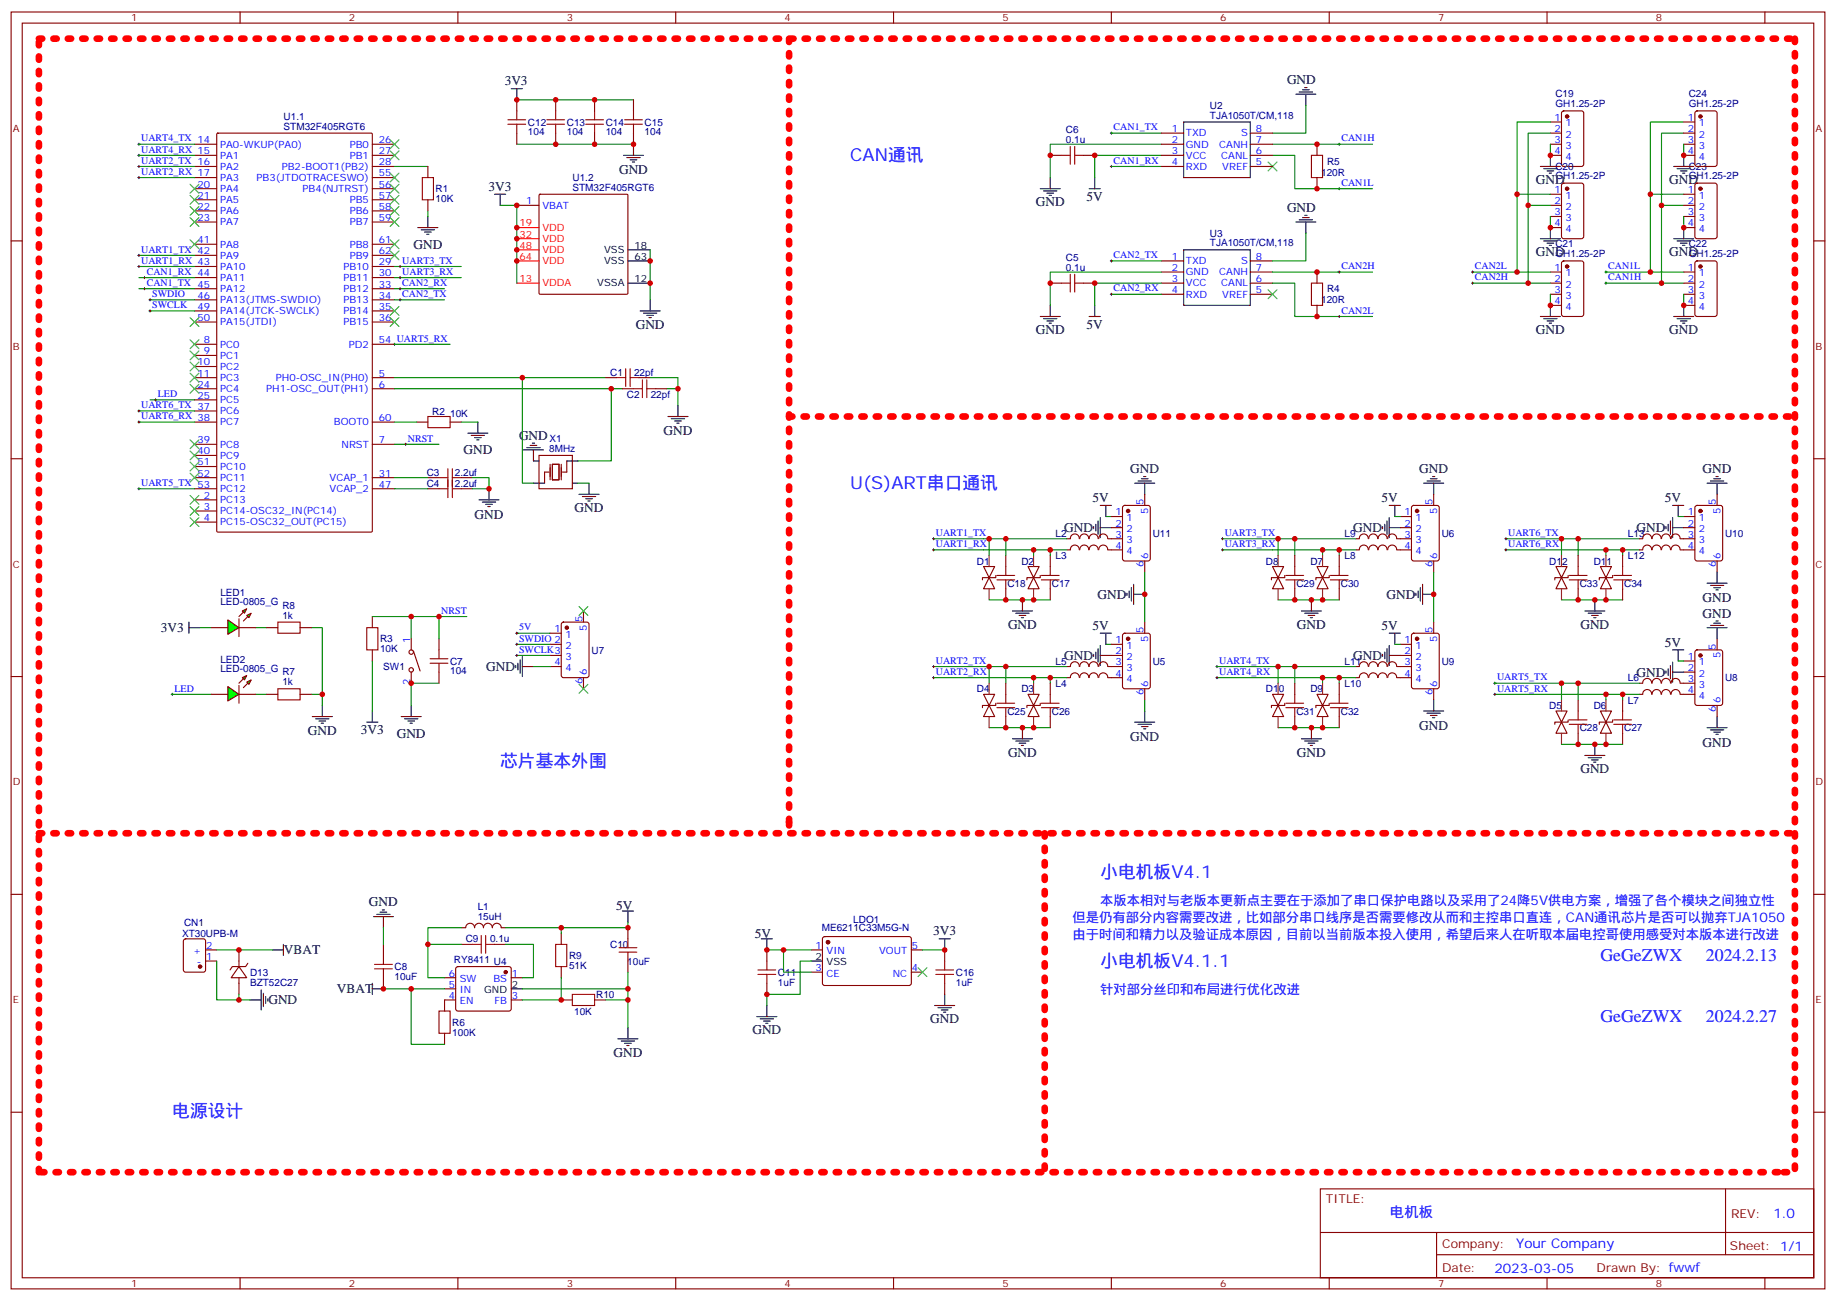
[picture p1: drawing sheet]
<svg xmlns="http://www.w3.org/2000/svg" width="583mm" height="413mm" viewBox="0 0 583 413" stroke-linecap="round" stroke-linejoin="round" font-family="sans-serif">
<defs><g id="words">
<g font-size="5.6" fill="#00f">
<text x="269.9" y="51.1">CAN通讯</text>
<text x="269.9" y="155.2">U(S)ART串口通讯</text>
<text x="158.7" y="243.3">芯片基本外围</text>
<text x="349.2" y="278.6">小电机板V4.1</text>
<text x="508" y="305.1">GeGeZWX</text>
<text x="541.5" y="305.1">2024.2.13</text>
<text x="349.2" y="306.8">小电机板V4.1.1</text>
<text x="508" y="324.5">GeGeZWX</text>
<text x="541.5" y="324.5">2024.2.27</text>
<text x="54.7" y="354.5">电源设计</text>
</g>
<text font-size="4.6" fill="#00f" x="441.2" y="386.4">电机板</text>
<g font-size="4.2">
<text x="160.2" y="27.1">3V3</text>
<text x="408.5" y="26.8">GND</text>
<text x="196.5" y="55.3">GND</text>
<text x="487.5" y="58.5">GND</text>
<text x="529.9" y="58.5">GND</text>
<text x="155.1" y="60.6">3V3</text>
<text x="328.8" y="65.5">GND</text>
<text x="344.9" y="63.9">5V</text>
<text x="408.5" y="67.4">GND</text>
<text x="131.2" y="79">GND</text>
<text x="487.5" y="81.4">GND</text>
<text x="529.9" y="81.4">GND</text>
<text x="201.8" y="104.4">GND</text>
<text x="328.8" y="106.1">GND</text>
<text x="344.9" y="104.4">5V</text>
<text x="487.5" y="106.1">GND</text>
<text x="529.9" y="106.1">GND</text>
<text x="164.7" y="139.6">GND</text>
<text x="210.6" y="138.2">GND</text>
<text x="147.1" y="144.2">GND</text>
<text x="358.8" y="150.2">GND</text>
<text x="450.5" y="150.2">GND</text>
<text x="540.5" y="150.2">GND</text>
<text x="346.8" y="159.4">5V</text>
<text x="438.5" y="159.4">5V</text>
<text x="528.5" y="159.4">5V</text>
<text x="150.6" y="164.7">GND</text>
<text x="182.4" y="162.6">GND</text>
<text x="337.8" y="168.9">GND</text>
<text x="429.5" y="168.9">GND</text>
<text x="519.5" y="168.9">GND</text>
<text x="348.4" y="190.1">GND</text>
<text x="440.1" y="190.1">GND</text>
<text x="540.5" y="191.2">GND</text>
<text x="540.5" y="196">GND</text>
<text x="51" y="200.7">3V3</text>
<text x="320" y="199.6">GND</text>
<text x="346.8" y="200">5V</text>
<text x="411.7" y="199.6">GND</text>
<text x="438.5" y="200">5V</text>
<text x="501.6" y="199.6">GND</text>
<text x="337.8" y="209.5">GND</text>
<text x="429.5" y="209.5">GND</text>
<text x="528.5" y="205.3">5V</text>
<text x="154.3" y="213">GND</text>
<text x="519.5" y="214.8">GND</text>
<text x="97.7" y="233.5">GND</text>
<text x="114.5" y="233.1">3V3</text>
<text x="450.5" y="231.8">GND</text>
<text x="125.9" y="234.2">GND</text>
<text x="358.8" y="235.3">GND</text>
<text x="540.5" y="237.1">GND</text>
<text x="320" y="240.2">GND</text>
<text x="411.7" y="240.2">GND</text>
<text x="501.6" y="245.5">GND</text>
<text x="117.1" y="287.7">GND</text>
<text x="195.5" y="288.9">5V</text>
<text x="239.6" y="297.7">5V</text>
<text x="296.2" y="297">3V3</text>
<text x="90.1" y="303">VBAT</text>
<text x="106.9" y="315.3">VBAT</text>
<text x="85.2" y="318.8">GND</text>
<text x="238.8" y="328.4">GND</text>
<text x="295.3" y="324.8">GND</text>
<text x="194.7" y="335.4">GND</text>
</g>
<g font-size="4.2" fill="#00f">
<text x="349.2" y="287.4">本版本相对与老版本更新点主要在于添加了串口保护电路以及采用了24降5V供电方案，增强了各个模块之间独立性</text>
<text x="340.4" y="292.7">但是仍有部分内容需要改进，比如部分串口线序是否需要修改从而和主控串口直连，CAN通讯芯片是否可以抛弃TJA1050</text>
<text x="340.4" y="298">由于时间和精力以及验证成本原因，目前以当前版本投入使用，希望后来人在听取本届电控哥使用感受对本版本进行改进</text>
<text x="349.2" y="315.7">针对部分丝印和布局进行优化改进</text>
<text x="562.9" y="386.7">1.0</text>
<text x="481.3" y="396.2">Your Company</text>
<text x="474.4" y="404">2023-03-05</text>
</g>
<g font-size="3.9" fill="#800">
<text x="420.9" y="382">TITLE:</text>
<text x="549.5" y="386.7">REV:</text>
<text x="457.8" y="396.2">Company:</text>
<text x="549.1" y="396.8">Sheet: 1/1</text>
<text x="457.8" y="403.9">Date:</text>
<text x="506.8" y="403.9">Drawn By: fwwf</text>
</g>
<g font-size="3.2" fill="#800">
<text x="41.6" y="6.8">1</text>
<text x="110.8" y="6.8">2</text>
<text x="179.9" y="6.8">3</text>
<text x="249.1" y="6.8">4</text>
<text x="318.2" y="6.8">5</text>
<text x="387.3" y="6.8">6</text>
<text x="456.5" y="6.8">7</text>
<text x="525.6" y="6.8">8</text>
<text x="4.1" y="41.9">A</text>
<text x="576.3" y="41.9">A</text>
<text x="4.1" y="111.1">B</text>
<text x="576.3" y="111.1">B</text>
<text x="4.1" y="180.2">C</text>
<text x="576.3" y="180.2">C</text>
<text x="4.1" y="249.3">D</text>
<text x="576.3" y="249.3">D</text>
<text x="4.1" y="318.5">E</text>
<text x="576.3" y="318.5">E</text>
<text x="41.6" y="408.6">1</text>
<text x="110.8" y="408.6">2</text>
<text x="179.9" y="408.6">3</text>
<text x="249.1" y="408.6">4</text>
<text x="318.2" y="408.6">5</text>
<text x="387.3" y="408.6">6</text>
<text x="456.5" y="408.6">7</text>
<text x="525.6" y="408.6">8</text>
</g>
<g font-size="3.2" fill="#000080">
<text x="384.1" y="34.7">U2</text>
<text x="493.7" y="33.9">GH1.25-2P</text>
<text x="493.7" y="30.9">C19</text>
<text x="536" y="33.9">GH1.25-2P</text>
<text x="536" y="30.9">C24</text>
<text x="90" y="41.1">STM32F405RGT6</text>
<text x="90" y="38">U1.1</text>
<text x="167.6" y="39.9">C12</text>
<text x="179.9" y="39.9">C13</text>
<text x="192.3" y="39.9">C14</text>
<text x="204.6" y="39.9">C15</text>
<text x="384.1" y="37.7">TJA1050T/CM,118</text>
<text x="167.6" y="42.9">104</text>
<text x="179.9" y="42.9">104</text>
<text x="192.3" y="42.9">104</text>
<text x="204.6" y="42.9">104</text>
<text x="338.3" y="45.4">0.1u</text>
<text x="338.3" y="42.2">C6</text>
<text x="421.2" y="52.2">R5</text>
<text x="493.7" y="53.8">C20</text>
<text x="536" y="53.8">C23</text>
<text x="181.7" y="57.4">U1.2</text>
<text x="419.4" y="55.8">120R</text>
<text x="493.7" y="56.9">GH1.25-2P</text>
<text x="536" y="56.9">GH1.25-2P</text>
<text x="138.3" y="64.2">10K</text>
<text x="138.3" y="61">R1</text>
<text x="181.7" y="60.5">STM32F405RGT6</text>
<text x="384.1" y="75.3">U3</text>
<text x="338.3" y="82.8">C5</text>
<text x="384.1" y="78.2">TJA1050T/CM,118</text>
<text x="493.7" y="81.6">GH1.25-2P</text>
<text x="493.7" y="78.5">C21</text>
<text x="536" y="81.6">GH1.25-2P</text>
<text x="536" y="78.5">C22</text>
<text x="338.3" y="86">0.1u</text>
<text x="421.2" y="92.8">R4</text>
<text x="419.4" y="96.3">120R</text>
<text x="193.7" y="119.3">C1</text>
<text x="201.2" y="119.3">22pf</text>
<text x="137.2" y="131.7">R2</text>
<text x="199" y="126.3">C2</text>
<text x="206.5" y="126.3">22pf</text>
<text x="142.9" y="132.2">10K</text>
<text x="174.3" y="143.5">8MHz</text>
<text x="174.4" y="140.3">X1</text>
<text x="135.5" y="151">C3</text>
<text x="135.5" y="154.5">C4</text>
<text x="144.4" y="151">2.2uf</text>
<text x="144.4" y="154.5">2.2uf</text>
<text x="335.1" y="170.4">L2</text>
<text x="365.9" y="170.4">U11</text>
<text x="426.8" y="170.4">L9</text>
<text x="457.6" y="170.4">U6</text>
<text x="516.8" y="170.4">L13</text>
<text x="547.6" y="170.4">U10</text>
<text x="310.1" y="179.3">D1</text>
<text x="324.2" y="179.3">D2</text>
<text x="335.1" y="177.5">L3</text>
<text x="401.8" y="179.3">D8</text>
<text x="415.9" y="179.3">D7</text>
<text x="426.8" y="177.5">L8</text>
<text x="491.8" y="179.3">D12</text>
<text x="505.9" y="179.3">D11</text>
<text x="516.8" y="177.5">L12</text>
<text x="69.9" y="189.3">LED1</text>
<text x="319.8" y="186.3">C18</text>
<text x="333.9" y="186.3">C17</text>
<text x="411.5" y="186.3">C29</text>
<text x="425.6" y="186.3">C30</text>
<text x="501.5" y="186.3">C33</text>
<text x="515.6" y="186.3">C34</text>
<text x="69.9" y="192.2">LED-0805_G</text>
<text x="89.6" y="196.4">1k</text>
<text x="89.6" y="193.3">R8</text>
<text x="120.6" y="203.9">R3</text>
<text x="120.6" y="207.1">10K</text>
<text x="187.7" y="207.5">U7</text>
<text x="69.9" y="213.4">LED-0805_G</text>
<text x="69.9" y="210.4">LED2</text>
<text x="89.6" y="214.4">R7</text>
<text x="121.7" y="212.7">SW1</text>
<text x="142.9" y="213.9">104</text>
<text x="142.9" y="211">C7</text>
<text x="335.1" y="211">L5</text>
<text x="365.9" y="211">U5</text>
<text x="426.8" y="211">L11</text>
<text x="457.6" y="211">U9</text>
<text x="89.6" y="217.6">1k</text>
<text x="310.1" y="219.8">D4</text>
<text x="324.2" y="219.8">D3</text>
<text x="335.1" y="218.1">L4</text>
<text x="401.8" y="219.8">D10</text>
<text x="415.9" y="219.8">D9</text>
<text x="426.8" y="218.1">L10</text>
<text x="516.8" y="216.3">L6</text>
<text x="547.6" y="216.3">U8</text>
<text x="319.8" y="226.9">C25</text>
<text x="333.9" y="226.9">C26</text>
<text x="411.5" y="226.9">C31</text>
<text x="425.6" y="226.9">C32</text>
<text x="491.8" y="225.1">D5</text>
<text x="505.9" y="225.1">D6</text>
<text x="516.8" y="223.4">L7</text>
<text x="501.5" y="232.2">C28</text>
<text x="515.6" y="232.2">C27</text>
<text x="58.4" y="293.9">CN1</text>
<text x="151.6" y="292">15uH</text>
<text x="151.6" y="288.8">L1</text>
<text x="270.9" y="293.1">LDO1</text>
<text x="57.8" y="297.4">XT30UPB-M</text>
<text x="147.8" y="299.2">C9</text>
<text x="155.5" y="299.2">0.1u</text>
<text x="260.8" y="295.7">ME6211C33M5G-N</text>
<text x="144.1" y="305.7">RY8411 U4</text>
<text x="180.6" y="304.5">R9</text>
<text x="193.7" y="300.9">C10</text>
<text x="79.4" y="309.7">D13</text>
<text x="125.2" y="311.1">10uF</text>
<text x="125.2" y="308">C8</text>
<text x="180.6" y="307.6">51K</text>
<text x="199.1" y="306.2">10uF</text>
<text x="246.9" y="309.8">C11</text>
<text x="303.4" y="309.8">C16</text>
<text x="79.4" y="312.9">BZT52C27</text>
<text x="189.2" y="316.8">R10</text>
<text x="246.9" y="312.9">1uF</text>
<text x="303.4" y="312.9">1uF</text>
<text x="182.3" y="322.1">10K</text>
<text x="143.6" y="328.8">100K</text>
<text x="143.6" y="325.6">R6</text>
</g>
<g font-size="3.2" fill="#00f">
<text x="353.5" y="41.4">CAN1_TX</text>
<text x="371.9" y="41.9">1</text>
<text x="398.6" y="41.9">8</text>
<text x="493.5" y="38.4">1</text>
<text x="493.5" y="41.9">2</text>
<text x="497" y="40.1">1</text>
<text x="535.8" y="38.4">1</text>
<text x="535.8" y="41.9">2</text>
<text x="539.3" y="40.1">1</text>
<text x="44.8" y="44.9">UART4_TX 14</text>
<text x="69.8" y="46.8">PA0-WKUP(PA0)</text>
<text x="111" y="46.8">PB0</text>
<text x="120.3" y="45.4">26</text>
<text x="371.9" y="45.4">2</text>
<text x="376.4" y="43.3">TXD</text>
<text x="376.4" y="46.8">GND</text>
<text x="387" y="46.8">CANH</text>
<text x="394" y="43.3">S</text>
<text x="398.6" y="45.4">7</text>
<text x="425.8" y="44.9">CAN1H</text>
<text x="493.5" y="45.4">3</text>
<text x="497" y="43.7">2</text>
<text x="497" y="47.2">3</text>
<text x="535.8" y="45.4">3</text>
<text x="539.3" y="43.7">2</text>
<text x="539.3" y="47.2">3</text>
<text x="44.8" y="52">UART2_TX 16</text>
<text x="44.8" y="48.4">UART4_RX 15</text>
<text x="69.8" y="50.4">PA1</text>
<text x="69.8" y="53.9">PA2</text>
<text x="89.4" y="53.9">PB2-BOOT1(PB2)</text>
<text x="111" y="50.4">PB1</text>
<text x="120.3" y="49">27</text>
<text x="120.3" y="52.5">28</text>
<text x="353.5" y="52">CAN1_RX</text>
<text x="371.9" y="49">3</text>
<text x="371.9" y="52.5">4</text>
<text x="376.4" y="50.4">VCC</text>
<text x="376.4" y="53.9">RXD</text>
<text x="387.6" y="50.4">CANL</text>
<text x="388" y="53.9">VREF</text>
<text x="398.6" y="52.5">5</text>
<text x="398.6" y="49">6</text>
<text x="493.5" y="49">4</text>
<text x="497" y="50.7">4</text>
<text x="535.8" y="49">4</text>
<text x="539.3" y="50.7">4</text>
<text x="44.8" y="55.5">UART2_RX 17</text>
<text x="62.6" y="59.5">20</text>
<text x="69.8" y="57.4">PA3</text>
<text x="81.4" y="57.4">PB3(JTDOTRACESWO)</text>
<text x="120.3" y="56">55</text>
<text x="120.3" y="59.5">56</text>
<text x="425.8" y="59">CAN1L</text>
<text x="62.6" y="63.1">21</text>
<text x="69.8" y="61">PA4</text>
<text x="69.8" y="64.5">PA5</text>
<text x="96" y="61">PB4(NJTRST)</text>
<text x="111" y="64.5">PB5</text>
<text x="120.3" y="63.1">57</text>
<text x="167" y="64.8">1</text>
<text x="493.5" y="61.3">1</text>
<text x="493.5" y="64.8">2</text>
<text x="497" y="63.1">1</text>
<text x="535.8" y="61.3">1</text>
<text x="535.8" y="64.8">2</text>
<text x="539.3" y="63.1">1</text>
<text x="62.6" y="66.6">22</text>
<text x="62.6" y="70.1">23</text>
<text x="69.8" y="68">PA6</text>
<text x="69.8" y="71.5">PA7</text>
<text x="111" y="68">PB6</text>
<text x="111" y="71.5">PB7</text>
<text x="120.3" y="66.6">58</text>
<text x="120.3" y="70.1">59</text>
<text x="172.2" y="66.3">VBAT</text>
<text x="493.5" y="68.4">3</text>
<text x="493.5" y="71.9">4</text>
<text x="497" y="66.6">2</text>
<text x="497" y="70.1">3</text>
<text x="535.8" y="68.4">3</text>
<text x="535.8" y="71.9">4</text>
<text x="539.3" y="66.6">2</text>
<text x="539.3" y="70.1">3</text>
<text x="62.6" y="77.2">41</text>
<text x="120.3" y="77.2">61</text>
<text x="497" y="73.7">4</text>
<text x="539.3" y="73.7">4</text>
<text x="44.8" y="80.2">UART1_TX 42</text>
<text x="44.8" y="83.7">UART1_RX 43</text>
<text x="69.8" y="78.6">PA8</text>
<text x="69.8" y="82.1">PA9</text>
<text x="111" y="78.6">PB8</text>
<text x="111" y="82.1">PB9</text>
<text x="120.3" y="80.7">62</text>
<text x="127.7" y="83.7">UART3_TX</text>
<text x="353.5" y="82">CAN2_TX</text>
<text x="371.9" y="82.5">1</text>
<text x="376.4" y="83.9">TXD</text>
<text x="394" y="83.9">S</text>
<text x="398.6" y="82.5">8</text>
<text x="46.6" y="87.2">CAN1_RX 44</text>
<text x="69.8" y="85.7">PA10</text>
<text x="69.8" y="89.2">PA11</text>
<text x="109" y="85.7">PB10</text>
<text x="109" y="89.2">PB11</text>
<text x="120.3" y="84.2">29</text>
<text x="120.3" y="87.8">30</text>
<text x="127.7" y="87.2">UART3_RX</text>
<text x="371.9" y="86">2</text>
<text x="371.9" y="89.5">3</text>
<text x="376.4" y="87.4">GND</text>
<text x="387" y="87.4">CANH</text>
<text x="398.6" y="89.5">6</text>
<text x="398.6" y="86">7</text>
<text x="425.8" y="85.5">CAN2H</text>
<text x="468.1" y="89">CAN2H</text>
<text x="468.1" y="85.5">CAN2L</text>
<text x="493.5" y="86">1</text>
<text x="493.5" y="89.5">2</text>
<text x="497" y="87.8">1</text>
<text x="510.5" y="85.5">CAN1L</text>
<text x="510.5" y="89">CAN1H</text>
<text x="535.8" y="86">1</text>
<text x="535.8" y="89.5">2</text>
<text x="539.3" y="87.8">1</text>
<text x="46.6" y="90.8">CAN1_TX 45</text>
<text x="48.3" y="94.3">SWDIO</text>
<text x="62.6" y="94.8">46</text>
<text x="69.8" y="92.7">PA12</text>
<text x="109" y="92.7">PB12</text>
<text x="120.3" y="91.3">33</text>
<text x="120.3" y="94.8">34</text>
<text x="127.7" y="90.8">CAN2_RX</text>
<text x="127.7" y="94.3">CAN2_TX</text>
<text x="353.5" y="92.5">CAN2_RX</text>
<text x="371.9" y="93.1">4</text>
<text x="376.4" y="90.9">VCC</text>
<text x="376.4" y="94.5">RXD</text>
<text x="387.6" y="90.9">CANL</text>
<text x="388" y="94.5">VREF</text>
<text x="398.6" y="93.1">5</text>
<text x="493.5" y="93.1">3</text>
<text x="497" y="91.3">2</text>
<text x="497" y="94.8">3</text>
<text x="535.8" y="93.1">3</text>
<text x="539.3" y="91.3">2</text>
<text x="539.3" y="94.8">3</text>
<text x="48.3" y="97.8">SWCLK</text>
<text x="62.6" y="98.4">49</text>
<text x="62.6" y="101.9">50</text>
<text x="69.8" y="96.2">PA13(JTMS-SWDIO)</text>
<text x="69.8" y="99.8">PA14(JTCK-SWCLK)</text>
<text x="109" y="96.2">PB13</text>
<text x="109" y="99.8">PB14</text>
<text x="120.3" y="98.4">35</text>
<text x="120.3" y="101.9">36</text>
<text x="425.8" y="99.6">CAN2L</text>
<text x="493.5" y="96.6">4</text>
<text x="497" y="98.4">4</text>
<text x="535.8" y="96.6">4</text>
<text x="539.3" y="98.4">4</text>
<text x="69.8" y="103.3">PA15(JTDI)</text>
<text x="109" y="103.3">PB15</text>
<text x="64.7" y="108.9">8</text>
<text x="64.7" y="112.5">9</text>
<text x="69.8" y="110.3">PC0</text>
<text x="69.8" y="113.9">PC1</text>
<text x="110.7" y="110.3">PD2</text>
<text x="120.3" y="108.9">54 UART5_RX</text>
<text x="62.6" y="116">10</text>
<text x="62.6" y="119.5">11</text>
<text x="69.8" y="117.4">PC2</text>
<text x="120.3" y="119.5">5</text>
<text x="62.6" y="123">24</text>
<text x="69.8" y="120.9">PC3</text>
<text x="69.8" y="124.5">PC4</text>
<text x="84.5" y="124.5">PH1-OSC_OUT(PH1)</text>
<text x="87.6" y="120.9">PH0-OSC_IN(PH0)</text>
<text x="120.3" y="123">6</text>
<text x="44.8" y="129.6">UART6_TX 37</text>
<text x="50.1" y="126">LED</text>
<text x="62.6" y="126.6">25</text>
<text x="69.8" y="128">PC5</text>
<text x="69.8" y="131.5">PC6</text>
<text x="44.8" y="133.1">UART6_RX 38</text>
<text x="69.8" y="135">PC7</text>
<text x="106" y="135">BOOT0</text>
<text x="120.3" y="133.6">60</text>
<text x="62.6" y="140.7">39</text>
<text x="69.8" y="142.1">PC8</text>
<text x="108.4" y="142.1">NRST</text>
<text x="120.3" y="140.7">7</text>
<text x="129.5" y="140.2">NRST</text>
<text x="62.6" y="144.2">40</text>
<text x="62.6" y="147.7">51</text>
<text x="69.8" y="145.6">PC9</text>
<text x="69.8" y="149.2">PC10</text>
<text x="44.8" y="154.3">UART5_TX 53</text>
<text x="62.6" y="151.3">52</text>
<text x="69.8" y="152.7">PC11</text>
<text x="104.6" y="152.7">VCAP_1</text>
<text x="120.3" y="151.3">31</text>
<text x="120.3" y="154.8">47</text>
<text x="64.7" y="158.3">2</text>
<text x="64.7" y="161.9">3</text>
<text x="69.8" y="159.7">PC13</text>
<text x="69.8" y="156.2">PC12</text>
<text x="104.6" y="156.2">VCAP_2</text>
<text x="363" y="160.4" transform="rotate(-90 363 160.4)">5</text>
<text x="454.7" y="160.4" transform="rotate(-90 454.7 160.4)">5</text>
<text x="544.7" y="160.4" transform="rotate(-90 544.7 160.4)">5</text>
<text x="64.7" y="165.4">4</text>
<text x="69.8" y="163.3">PC14-OSC32_IN(PC14)</text>
<text x="69.8" y="166.8">PC15-OSC32_OUT(PC15)</text>
<text x="354.1" y="163.6">1</text>
<text x="354.1" y="167.1">2</text>
<text x="357.6" y="165.4">1</text>
<text x="364.4" y="163.2" transform="rotate(-90 364.4 163.2)">5</text>
<text x="445.8" y="163.6">1</text>
<text x="445.8" y="167.1">2</text>
<text x="449.3" y="165.4">1</text>
<text x="456.1" y="163.2" transform="rotate(-90 456.1 163.2)">5</text>
<text x="535.8" y="163.6">1</text>
<text x="535.8" y="167.1">2</text>
<text x="539.3" y="165.4">1</text>
<text x="546.1" y="163.2" transform="rotate(-90 546.1 163.2)">5</text>
<text x="297" y="170.1">UART1_TX</text>
<text x="297" y="173.7">UART1_RX</text>
<text x="354.1" y="170.7">3</text>
<text x="357.6" y="168.9">2</text>
<text x="357.6" y="172.4">3</text>
<text x="388.8" y="170.1">UART3_TX</text>
<text x="388.8" y="173.7">UART3_RX</text>
<text x="445.8" y="170.7">3</text>
<text x="449.3" y="168.9">2</text>
<text x="449.3" y="172.4">3</text>
<text x="478.7" y="170.1">UART6_TX</text>
<text x="478.7" y="173.7">UART6_RX</text>
<text x="535.8" y="170.7">3</text>
<text x="539.3" y="168.9">2</text>
<text x="539.3" y="172.4">3</text>
<text x="354.1" y="174.2">4</text>
<text x="357.6" y="176">4</text>
<text x="364.4" y="177.4" transform="rotate(-90 364.4 177.4)">6</text>
<text x="445.8" y="174.2">4</text>
<text x="449.3" y="176">4</text>
<text x="456.1" y="177.4" transform="rotate(-90 456.1 177.4)">6</text>
<text x="535.8" y="174.2">4</text>
<text x="539.3" y="176">4</text>
<text x="546.1" y="177.4" transform="rotate(-90 546.1 177.4)">6</text>
<text x="363" y="180.1" transform="rotate(-90 363 180.1)">6</text>
<text x="454.7" y="180.1" transform="rotate(-90 454.7 180.1)">6</text>
<text x="544.7" y="180.1" transform="rotate(-90 544.7 180.1)">6</text>
<text x="140.1" y="194.8">NRST</text>
<text x="184.9" y="197.5" transform="rotate(-90 184.9 197.5)">5</text>
<text x="164.7" y="200.1">5V</text>
<text x="164.7" y="203.7">SWDIO 2</text>
<text x="176" y="200.7">1</text>
<text x="179.5" y="202.4">1</text>
<text x="186.3" y="200.2" transform="rotate(-90 186.3 200.2)">5</text>
<text x="363" y="201" transform="rotate(-90 363 201)">5</text>
<text x="364.4" y="203.7" transform="rotate(-90 364.4 203.7)">5</text>
<text x="454.7" y="201" transform="rotate(-90 454.7 201)">5</text>
<text x="456.1" y="203.7" transform="rotate(-90 456.1 203.7)">5</text>
<text x="130.2" y="204.2" transform="rotate(-90 130.2 204.2)">1</text>
<text x="164.7" y="207.2">SWCLK3</text>
<text x="179.5" y="206">2</text>
<text x="179.5" y="209.5">3</text>
<text x="354.1" y="204.2">1</text>
<text x="354.1" y="207.7">2</text>
<text x="357.6" y="206">1</text>
<text x="357.6" y="209.5">2</text>
<text x="445.8" y="204.2">1</text>
<text x="445.8" y="207.7">2</text>
<text x="449.3" y="206">1</text>
<text x="449.3" y="209.5">2</text>
<text x="535.8" y="209.5">1</text>
<text x="544.7" y="206.3" transform="rotate(-90 544.7 206.3)">5</text>
<text x="546.1" y="209" transform="rotate(-90 546.1 209)">5</text>
<text x="176" y="211.2">4</text>
<text x="179.5" y="213">4</text>
<text x="186.3" y="214.4" transform="rotate(-90 186.3 214.4)">6</text>
<text x="297" y="210.7">UART2_TX</text>
<text x="297" y="214.2">UART2_RX</text>
<text x="354.1" y="211.2">3</text>
<text x="354.1" y="214.8">4</text>
<text x="357.6" y="213">3</text>
<text x="387" y="210.7">UART4_TX</text>
<text x="387" y="214.2">UART4_RX</text>
<text x="445.8" y="211.2">3</text>
<text x="445.8" y="214.8">4</text>
<text x="449.3" y="213">3</text>
<text x="535.8" y="213">2</text>
<text x="539.3" y="211.2">1</text>
<text x="539.3" y="214.8">2</text>
<text x="55.4" y="219.5">LED</text>
<text x="130.2" y="217.5" transform="rotate(-90 130.2 217.5)">2</text>
<text x="184.9" y="217.1" transform="rotate(-90 184.9 217.1)">6</text>
<text x="357.6" y="216.5">4</text>
<text x="363" y="220.7" transform="rotate(-90 363 220.7)">6</text>
<text x="364.4" y="217.9" transform="rotate(-90 364.4 217.9)">6</text>
<text x="449.3" y="216.5">4</text>
<text x="454.7" y="220.7" transform="rotate(-90 454.7 220.7)">6</text>
<text x="456.1" y="217.9" transform="rotate(-90 456.1 217.9)">6</text>
<text x="475.2" y="216">UART5_TX</text>
<text x="475.2" y="219.5">UART5_RX</text>
<text x="535.8" y="216.5">3</text>
<text x="535.8" y="220.1">4</text>
<text x="539.3" y="218.3">3</text>
<text x="539.3" y="221.8">4</text>
<text x="544.7" y="226" transform="rotate(-90 544.7 226)">6</text>
<text x="546.1" y="223.2" transform="rotate(-90 546.1 223.2)">6</text>
<text x="61.4" y="303">+</text>
<text x="65.4" y="304.7">1</text>
<text x="65.4" y="301.2">2</text>
<text x="258.9" y="301.2">1</text>
<text x="262.4" y="303">VIN</text>
<text x="279" y="303">VOUT</text>
<text x="289.5" y="301.2">5</text>
<text x="62.5" y="306.5">-</text>
<text x="142.4" y="310">6</text>
<text x="145.9" y="311.8">SW</text>
<text x="156.6" y="311.8">BS</text>
<text x="162.5" y="310">1</text>
<text x="258.9" y="308.3">3</text>
<text x="262.4" y="310">CE</text>
<text x="283.4" y="310">NC</text>
<text x="289.5" y="308.3">4</text>
<text x="142.4" y="317.1">4</text>
<text x="142.4" y="313.5">5</text>
<text x="145.9" y="315.3">IN</text>
<text x="162.5" y="317.1">3</text>
<text x="145.9" y="318.8">EN</text>
<text x="157" y="318.8">FB</text>
</g>
<g font-size="3.2" fill="#f00">
<text x="164.9" y="71.9">19</text>
<text x="164.9" y="75.4">32</text>
<text x="172.2" y="73.3">VDD</text>
<text x="172.2" y="76.8">VDD</text>
<text x="164.9" y="79">48</text>
<text x="164.9" y="82.5">64</text>
<text x="172.2" y="80.4">VDD</text>
<text x="172.2" y="83.9">VDD</text>
<text x="164.9" y="89.5">13</text>
<text x="172.2" y="90.9">VDDA</text>
</g>
<g font-size="3.2">
<text x="191.8" y="80.4">VSS</text>
<text x="191.8" y="83.9">VSS</text>
<text x="201.4" y="79">18</text>
<text x="201.4" y="82.5">63</text>
<text x="201.4" y="89.5">12</text>
<text x="189.6" y="90.9">VSSA</text>
<text x="258.9" y="304.7">2</text>
<text x="262.4" y="306.5">VSS</text>
<text x="153.7" y="315.3">GND</text>
<text x="162.5" y="313.5">2</text>
</g>
</g></defs>
<g fill="none" stroke="#870000" stroke-width=".35">
<path d="M3.5 3.8h575.8v405.4h-575.8zM7.1 7.3h568.6v398.3h-568.6zM76.2 3.8v3.5M145.3 3.8v3.5M214.5 3.8v3.5M283.6 3.8v3.5M352.8 3.8v3.5M421.9 3.8v3.5M491.1 3.8v3.5M560.2 3.8v3.5M164 31.7v3.5M176.4 31.7v3.5"/>
<path d="M188.7 31.7v3.5M201.1 31.7v3.5M492.1 38.7h3.6M495.9 35.4l.5-.2h5.6l.7 .4v16.5l-.5 .7h-5.8l-.7-.4v-16.5zM534.5 38.7h3.5M538.2 35.4l.5-.2h5.6l.7 .4v16.5l-.4 .7h-5.9l-.7-.4v-16.5zM61.7 45.8h7.1M61.7 49.3h7.1M61.7 52.8h7.1M61.7 56.4h7.1M61.7 59.9h7.1M68.8 42.4l.3-.1h48.7l.3 .1 .1 126.2-.2 .3h-48.9l-.3-.2z"/>
<path d="M118.2 45.8h7M118.2 49.3h7M118.2 52.8h7M118.2 56.4h7M118.2 59.9h7M135.8 52.8v3.6M164 42.3v3.5M176.4 42.3v3.5M188.7 42.3v3.5M201.1 42.3v3.5M492.1 45.8h3.6M492.1 49.3h3.6"/>
<path d="M492.1 42.3h3.6M495.9 58.3l.5-.2h5.6l.7 .5v16.5l-.5 .6-5.8 .1-.7-.5v-16.5zM534.5 45.8h3.5M534.5 49.3h3.5M534.5 42.3h3.5M538.2 58.3l.5-.2h5.6l.7 .5v16.5l-.4 .6-5.9 .1-.7-.5v-16.5zM3.5 76.5h3.6M61.7 63.4h7.1M61.7 67h7.1M61.7 70.5h7.1M61.7 77.5h7.1M118.2 63.4h7"/>
<path d="M118.2 67h7M118.2 70.5h7M118.2 77.5h7M135.8 63.4v3.6M164 65.2h7.1M171.2 61.8l.2-.1h27.6l.3 .1v31.3l-.2 .3h-27.7l-.3-.2zM492.1 65.2h3.6M492.1 61.7h3.6M492.1 68.7h3.6M492.1 72.2h3.6M534.5 65.2h3.5M534.5 61.7h3.5"/>
<path d="M534.5 68.7h3.5M534.5 72.2h3.5M575.7 76.5h3.6M61.7 84.6h7.1M61.7 88.1h7.1M61.7 91.7h7.1M61.7 95.2h7.1M61.7 98.7h7.1M61.7 81.1h7.1M118.2 84.6h7M118.2 88.1h7M118.2 91.7h7"/>
<path d="M118.2 95.2h7M118.2 98.7h7M118.2 81.1h7M368.7 82.8h7M368.7 86.4h7M368.7 89.9h7M368.7 93.4h7M396.9 82.8h7M396.9 86.4h7M396.9 89.9h7M396.9 93.4h7M418 86.4v3.5"/>
<path d="M418 96.9v3.6M492.1 86.4h3.6M492.1 89.9h3.6M492.1 93.4h3.6M492.1 96.9h3.6M495.9 83l.5-.2h5.6l.7 .5v16.5l-.5 .6-5.8 .1-.7-.5v-16.5zM534.5 86.4h3.5M534.5 89.9h3.5M534.5 93.4h3.5M534.5 96.9h3.5M538.2 83l.5-.2h5.6l.7 .5v16.5l-.4 .6-5.9 .1-.7-.5v-16.5zM61.7 102.2h7.1"/>
<path d="M61.7 109.3h7.1M61.7 112.8h7.1M61.7 116.3h7.1M61.7 119.9h7.1M118.2 102.2h7M118.2 109.3h7M118.2 119.9h7M192.3 119.9h3.5M202.8 119.9h3.6M61.7 123.4h7.1M61.7 126.9h7.1M61.7 130.5h7.1"/>
<path d="M61.7 134h7.1M118.2 123.4h7M118.2 134h7M132.3 134h3.5M142.9 134h3.5M197.6 123.4h3.5M208.1 123.4h3.6M3.5 145.6h3.6M61.7 158.7h7.1M61.7 141h7.1M61.7 144.6h7.1M61.7 148.1h7.1"/>
<path d="M61.7 151.6h7.1M61.7 155.2h7.1M118.2 141h7M118.2 151.6h7M118.2 155.2h7M135.8 151.6h3.5M135.8 155.2h3.5M146.4 151.6h3.5M146.4 155.2h3.5M455.1 156.9v3.5M545 156.9v3.5M575.7 145.6h3.6"/>
<path d="M61.7 162.2h7.1M61.7 165.7h7.1M444.5 164h3.5M444.5 167.5h3.5M444.5 171h3.5M444.5 174.6h3.5M448.3 160.6l.4-.2h7.4l.7 .5v16.5l-.4 .6-7.7 .1-.6-.5-.1-16.5zM455.1 178.1v3.5M534.5 164h3.5M534.5 167.5h3.5M534.5 171h3.5M534.5 174.6h3.5"/>
<path d="M538.2 160.6l.5-.2h7.4l.7 .5v16.5l-.5 .6-7.6 .1-.7-.5v-16.5zM545 178.1v3.5M84.7 199.2h3.5M95.2 199.2h3.6M118.2 195.7v3.5M178.4 197.7l.5-.2h7.4l.6 .4 .1 16.5-.5 .7h-7.6l-.7-.4v-16.5zM185.2 194v3.5M455.1 197.5v3.5M3.5 214.8h3.6M118.2 206.3v3.5M130.5 202.8v3.5M130.5 213.4v3.5"/>
<path d="M131.2 206.7l2.1 6.3M174.6 201h3.6M174.6 204.5h3.6M174.6 208.1h3.6M174.6 211.6h3.6M185.2 215.1v3.6M444.5 204.5h3.5M444.5 208.1h3.5M444.5 211.6h3.5M444.5 215.1h3.5M448.3 201.2l.4-.2h7.4l.7 .4v16.5l-.4 .7-7.7 .1-.6-.5-.1-16.5zM455.1 218.7v3.5"/>
<path d="M534.5 209.8h3.5M534.5 213.4h3.5M534.5 216.9h3.5M538.2 206.5l.5-.2h7.4l.7 .4v16.5l-.5 .7h-7.6l-.7-.4v-16.5zM545 202.8v3.5M575.7 214.8h3.6M67 220.4h5.3M75.8 220.4h5.3M84.7 220.4h3.5M95.2 220.4h3.6M534.5 220.4h3.5M545 223.9v3.6"/>
<path d="M3.5 283.9h3.6M575.7 283.9h3.6M3.5 353.1h3.6M575.7 353.1h3.6M419.1 377.4h156.6v28.2h-156.6zM547.7 377.4v20.9M419.1 391.2h156.5M456 398.3h119.6M456 391.2v14.2M76.2 405.6v3.6M145.3 405.6v3.6M214.5 405.6v3.6"/>
<path d="M283.6 405.6v3.6M352.8 405.6v3.6M421.9 405.6v3.6M491.1 405.6v3.6M560.2 405.6v3.6"/>
<circle cx="130.5" cy="212.7" r=".71"/>
<circle cx="130.5" cy="207" r=".71"/>
</g>
<g fill="none" stroke="#000" stroke-width=".35">
<path d="M162.3 28.2h3.5M164 28.2v3.5M197.9 49.3h6.4M199 50h4.2M200 50.7h2.1M200.7 51.4h.7M201.1 45.8v3.5M132.6 72.2h6.4M133.7 73h4.2M134.8 73.7h2.1M135.5 74.4h.7M135.8 68.7v3.5"/>
<path d="M157 61.7h3.5M158.7 61.7v3.5M199.3 79.3h7.1M375.7 79.3h21.2v17.6h-21.2zM411.3 70.5h6.4M412.4 69.8h4.2M413.5 69.1h2.1M414.2 68.4h.7M414.5 70.5v3.5M199.3 89.9h7.1M199.3 82.8h7.1M203.2 98.7h6.3"/>
<path d="M204.3 99.4h4.2M206.4 95.2v3.5M205.3 100.1h2.1M206 100.8h.7M148.5 137.5h6.4M149.6 138.2h4.2M150.6 138.9h2.2M151.3 139.6h.7M151.7 134v3.5M212 132.2h6.4M213.1 132.9h4.2M214.1 133.6h2.2"/>
<path d="M214.8 134.3h.7M215.2 128.7v3.5M152 158.7h6.4M153.1 159.4h4.2M155.2 155.2v3.5M166.2 142.8h6.3M167.2 142.1h4.2M168.3 141.4h2.1M169 140.7h.7M169.3 142.8v3.5M183.8 156.9h6.3M184.9 157.6h4.2"/>
<path d="M185.9 158.3h2.1M186.6 159h.7M187 153.4v3.5M154.2 160.1h2.1M154.9 160.8h.7M438.9 167.1v.8M439.6 166.4v2.2M440.3 165.4v4.2M441 160.4h3.5M441 164.3v6.4M441 167.5h3.5M442.7 160.4v3.6"/>
<path d="M528.8 167.1v.8M529.5 166.4v2.2M530.2 165.4v4.2M530.9 160.4h3.6M530.9 167.5h3.6M530.9 164.3v6.4M532.7 160.4v3.6M60 199.2h3.5M60 197.5v3.5M163.7 211.2v.7M164.4 210.5v2.2M165.1 209.5v4.2"/>
<path d="M165.8 211.6h3.5M165.8 208.4v6.4M438.9 207.7v.7M439.6 207v2.1M440.3 206v4.2M441 201h3.5M441 208.1h3.5M441 204.9v6.3M442.7 201v3.5M528.8 213v.7M529.5 212.3v2.1M530.2 211.2v4.3"/>
<path d="M530.9 206.3h3.6M530.9 210.2v6.3M530.9 213.4h3.6M532.7 206.3v3.5M99.1 227.5h6.4M100.2 228.2h4.2M101.2 228.9h2.2M102 229.6h.7M102.3 223.9v3.6M116.4 229.2h3.5M118.2 225.7v3.5M127.4 227.5h6.3"/>
<path d="M128.4 228.2h4.2M129.5 228.9h2.1M130.2 229.6h.7M130.5 223.9v3.6"/>
</g>
<path d="M164 72.2h7.1M164 75.8h7.1M164 79.3h7.1M164 89.9h7.1M164 82.8h7.1" fill="none" stroke="#f00" stroke-width=".35"/>
<g fill="none" stroke="#008700" stroke-width=".35">
<path d="M164 31.7h37.1M492.1 38.7h-10.6v23h10.6M534.5 38.7h-10.6v23h10.6M44.1 52.8h17.6M44.1 56.4h17.6M125.2 52.8h10.6M164 45.8h37.1M492.1 42.3h-7v22.9h7M534.5 42.3h-7.1v22.9h7.1M158.7 65.2h5.3v24.7M206.4 79.3v15.9M414.5 74v8.8h-10.6"/>
<path d="M44.1 91.7h17.6M44.1 88.1h17.6M44.1 84.6h17.6M44.1 81.1h17.6M47.6 95.2h14.1M47.6 98.7h14.1M125.2 91.7h15.9M125.2 95.2h15.9M125.2 88.1h21.2M125.2 84.6h21.2M403.9 86.4h31.8M403.9 89.9h7.1v10.6h24.7"/>
<path d="M467.4 89.9h24.7M467.4 86.4h24.7M509.8 89.9h24.7M509.8 86.4h24.7M125.2 119.9h67.1M165.8 119.9v33.5h3.5M206.4 119.9h8.8v8.8M44.1 130.5h17.6M44.1 134h17.6M47.6 126.9h14.1M125.2 134h7.1M125.2 123.4h72.4"/>
<path d="M146.4 134h5.3M194 123.4v22.9h-10.6M211.7 123.4h3.5M125.2 151.6h10.6M125.2 155.2h10.6M125.2 141h14.1M149.9 151.6h5.3v3.6h-5.3M296.3 174.6h15.9M296.3 171h15.9M388.1 171h17.6M388.1 174.6h15.8M442.7 164h1.8"/>
<path d="M478 171h17.7M478 174.6h15.9M532.7 164h1.8M63.5 199.2h3.5M81.1 199.2h3.6M98.8 199.2h3.5v24.7M118.2 195.7h12.3v7.1M130.5 195.7h17.7M139.3 216.9h-8.8v7M164 201h10.6M164 204.5h10.6M164 208.1h10.6"/>
<path d="M169.3 211.6h5.3M296.3 211.6h17.7M296.3 215.1h15.9M442.7 204.5h1.8M532.7 209.8h1.8M54.7 220.4h12.3M81.1 220.4h3.6M98.8 220.4h3.5"/>
</g>
<g fill="none" stroke="#000" stroke-width=".32">
<path d="M43.7 56.4h.7M43.7 52.8h.7M44.1 52.5v.7M44.1 56v.7M43.7 81.1h.7M43.7 84.6h.7M44.1 80.7v.7M44.1 84.2v.7M45.5 91.7h.7M45.5 88.1h.7M45.9 87.8v.7M45.9 91.3v.7"/>
<path d="M47.3 95.2h.7M47.3 98.7h.7M47.6 94.8v.7M47.6 98.4v.7M126.6 91.7h.8M126.6 95.2h.8M126.6 88.1h.8M126.6 84.6h.8M127 84.2v.7M127 87.8v.7M127 91.3v.7M127 94.8v.7"/>
<path d="M424.7 86.4h.7M425.1 86v.7M467.1 86.4h.7M467.1 89.9h.7M467.4 86v.7M467.4 89.5v.7M509.4 86.4h.7M509.4 89.9h.7M509.8 86v.7M509.8 89.5v.7M424.7 100.5h.7M425.1 100.1v.7"/>
<path d="M43.7 130.5h.7M43.7 134h.7M44.1 130.1v.7M44.1 133.6v.7M49 126.9h.7M49.4 126.6v.7M128.4 141h.7M128.8 140.7v.7M296 171h.7M296 174.6h.7M296.3 170.7v.7M296.3 174.2v.7"/>
<path d="M387.7 171h.7M387.7 174.6h.7M388.1 170.7v.7M388.1 174.2v.7M477.7 171h.7M477.7 174.6h.7M478 170.7v.7M478 174.2v.7M139 195.7h.7M139.3 195.4v.7M163.7 201h.7M163.7 204.5h.7"/>
<path d="M163.7 208.1h.7M164 200.7v.7M164 204.2v.7M164 207.7v.7M296 211.6h.7M296 215.1h.7M296.3 211.2v.7M296.3 214.8v.7M54.3 220.4h.7M54.7 220.1v.7"/>
</g>
<g fill="none" stroke="#a10000" stroke-width=".35">
<path d="M161.2 39.4h5.7M161.2 38h5.7M164 35.2v2.8M164 39.4v2.9M173.6 39.4h5.6M173.6 38h5.6M176.4 35.2v2.8M176.4 39.4v2.9M185.9 39.4h5.7M185.9 38h5.7M188.7 35.2v2.8M188.7 39.4v2.9"/>
<path d="M198.3 39.4h5.6M198.3 38h5.6M201.1 35.2v2.8M201.1 39.4v2.9M134.1 56.4h3.5v7h-3.5zM416.3 89.9h3.5v7h-3.5zM195.8 119.9h2.8M198.6 117.1v5.6M200 119.9h2.8M200 117.1v5.6M135.8 132.2h7.1v3.5h-7.1zM201.1 123.4h2.8"/>
<path d="M203.9 120.6v5.6M205.3 123.4h2.8M205.3 120.6v5.6M139.3 151.6h2.9M139.3 155.2h2.9M142.2 148.8v9.2M143.6 151.6h2.8M143.6 148.8v9.2M143.6 155.2h2.8M88.2 197.5h7v3.5h-7zM116.4 199.2h3.5v7.1h-3.5zM88.2 218.7h7v3.5h-7z"/>
</g>
<g fill="#870000" stroke="#870000" stroke-width=".35">
<circle cx="179.9" cy="199.2" r=".53"/>
<circle cx="449.8" cy="162.2" r=".53"/>
<circle cx="539.7" cy="208.1" r=".53"/>
<circle cx="449.8" cy="202.8" r=".53"/>
<circle cx="539.7" cy="162.2" r=".53"/>
<circle cx="497.4" cy="37" r=".53"/>
<circle cx="497.4" cy="59.9" r=".53"/>
<circle cx="497.4" cy="84.6" r=".53"/>
<circle cx="539.7" cy="84.6" r=".53"/>
<circle cx="539.7" cy="59.9" r=".53"/>
<circle cx="539.7" cy="37" r=".53"/>
</g>
<path d="M183.8 192.5l2.8 2.9M186.6 192.5l-2.8 2.9M183.8 217.2l2.8 2.9M186.6 217.2l-2.8 2.9" fill="none" stroke="#3c3" stroke-width=".35"/>
<g fill="#0f0" stroke="#870000" stroke-width=".35">
<path d="M78.3 216.5l1.4-.7-.7 1.4z"/>
<path d="M76.9 215.1l1.4-.7-.7 1.4z"/>
</g>
<g fill="#870000" stroke="#870000" stroke-width=".35">
<path d="M77.3 218.3l1.4-1.4z"/>
<path d="M75.8 216.9l1.5-1.4z"/>
</g>
<path d="M75.8 217.6v5.6z" fill="#f00" stroke="#870000" stroke-width=".35"/>
<path d="M72.3 217.9l3.5 2.5-3.5 2.1z" fill="#0f0" stroke="#870000" stroke-width=".35"/>
<path d="M67 199.2h5.3M75.8 199.2h5.3" fill="none" stroke="#870000" stroke-width=".35"/>
<g fill="#0f0" stroke="#870000" stroke-width=".35">
<path d="M78.3 195.4l1.4-.7-.7 1.4z"/>
<path d="M76.9 194l1.4-.7-.7 1.4z"/>
</g>
<g fill="#870000" stroke="#870000" stroke-width=".35">
<path d="M78.7 195.7l-1.4 1.4z"/>
<path d="M75.8 195.7l1.5-1.4z"/>
</g>
<path d="M75.8 196.4v5.7z" fill="#f00" stroke="#870000" stroke-width=".35"/>
<path d="M72.3 196.8l3.5 2.4-3.5 2.2z" fill="#0f0" stroke="#870000" stroke-width=".35"/>
<g fill="none" stroke="#3c3" stroke-width=".35">
<path d="M60.3 58.5l2.8 2.8M63.1 58.5l-2.8 2.8M123.8 44.4l2.8 2.8M123.8 47.9l2.8 2.8M123.8 55l2.8 2.8M123.8 58.5l2.8 2.8M126.6 44.4l-2.8 2.8M126.6 55l-2.8 2.8M126.6 58.5l-2.8 2.8M126.6 47.9l-2.8 2.8M402.5 51.4l2.8 2.9M405.3 51.4l-2.8 2.9"/>
<path d="M60.3 76.1l2.8 2.9M60.3 69.1l2.8 2.8M60.3 65.5l2.8 2.9M60.3 62l2.8 2.8M63.1 76.1l-2.8 2.9M63.1 69.1l-2.8 2.8M63.1 65.5l-2.8 2.9M63.1 62l-2.8 2.8M123.8 62l2.8 2.8M123.8 65.5l2.8 2.9M123.8 69.1l2.8 2.8M123.8 76.1l2.8 2.9"/>
<path d="M123.8 79.7l2.8 2.8M126.6 76.1l-2.8 2.9M126.6 79.7l-2.8 2.8M126.6 62l-2.8 2.8M126.6 65.5l-2.8 2.9M126.6 69.1l-2.8 2.8M123.8 97.3l2.8 2.8M126.6 97.3l-2.8 2.8M402.5 92l2.8 2.8M405.3 92l-2.8 2.8M60.3 107.9l2.8 2.8M60.3 111.4l2.8 2.8"/>
<path d="M60.3 114.9l2.8 2.9M60.3 118.5l2.8 2.8M60.3 100.8l2.8 2.8M63.1 107.9l-2.8 2.8M63.1 111.4l-2.8 2.8M63.1 114.9l-2.8 2.9M63.1 118.5l-2.8 2.8M63.1 100.8l-2.8 2.8M123.8 100.8l2.8 2.8M126.6 100.8l-2.8 2.8M60.3 139.6l2.8 2.9M60.3 122l2.8 2.8"/>
<path d="M63.1 139.6l-2.8 2.9M63.1 122l-2.8 2.8M60.3 143.2l2.8 2.8M60.3 146.7l2.8 2.8M60.3 150.2l2.8 2.8M60.3 157.3l2.8 2.8M63.1 143.2l-2.8 2.8M63.1 146.7l-2.8 2.8M63.1 150.2l-2.8 2.8M63.1 157.3l-2.8 2.8M60.3 160.8l2.8 2.8M60.3 164.3l2.8 2.8"/>
<path d="M63.1 160.8l-2.8 2.8M63.1 164.3l-2.8 2.8M291.4 307.2l2.8 2.8M294.2 307.2l-2.8 2.8"/>
</g>
<g fill="none" stroke="#008700" stroke-width=".35">
<path d="M414.5 33.4v8.9h-10.6M44.1 45.8h17.6M44.1 49.3h17.6M352.8 42.3h15.9M352.8 52.8h15.9M368.7 45.8h-35.3v10.6M368.7 49.3h-21.2v7.1M403.9 49.3h7.1v10.6h24.7M403.9 45.8h31.8M492.1 45.8v3.5M534.5 45.8v3.5M135.8 67v1.7"/>
<path d="M481.5 61.7v24.7M485.1 65.2v24.7M492.1 68.7v3.5M523.9 61.7v24.7M527.4 65.2v24.7M534.5 68.7v3.5M352.8 93.4h15.9M352.8 82.8h15.9M368.7 89.9h-21.2v7M368.7 86.4h-35.3v10.5M492.1 93.4v3.5M534.5 93.4v3.5"/>
<path d="M125.2 109.3h17.7M44.1 155.2h17.6M183.4 153.4h3.6M312.2 174.6h15.9M312.2 171h1.8M319.3 171v5.3M333.4 174.6v1.7M338.7 171h-24.7v5.3M338.7 174.6h-10.6v1.7M351 164h1.8M403.9 174.6h15.9M411 171v5.3"/>
<path d="M425.1 174.6v1.7M430.4 174.6h-10.6v1.7M430.4 171h-24.7v5.3M493.9 174.6h15.9M500.9 171v5.3M515.1 174.6v1.7M520.3 174.6h-10.5v1.7M520.3 171h-24.6v5.3M139.3 195.7v7.1M314 190.4h19.4M363.4 181.6v15.9M405.7 190.4h19.4"/>
<path d="M455.1 181.6v15.9M495.7 190.4h19.4M118.2 209.8v15.9M312.2 215.1h15.9M319.3 211.6v5.3M333.4 215.1v1.8M338.7 215.1h-10.6v1.8M338.7 211.6h-24.7v5.3M351 204.5h1.8M386.3 215.1h33.5M386.3 211.6h19.4M411 211.6v5.3"/>
<path d="M425.1 215.1v1.8M430.4 215.1h-10.6v1.8M430.4 211.6h-24.7v5.3M474.5 216.9h21.2M500.9 216.9v5.3M520.3 216.9h-24.6v5.3M314 231h19.4M363.4 222.2v3.5M405.7 231h19.4M474.5 220.4h35.3M495.7 236.3h19.4M515.1 220.4v1.8"/>
<path d="M520.3 220.4h-10.5v1.8M121.7 294.5v5.3M135.8 299.8h10.6M146.4 294.5h-10.6v15.9h5.3M160.5 299.8h8.8v10.6h-3.5M160.5 294.5h17.7v1.8M199.3 292.7v1.8h-21.1M68.8 305.1v12.3h10.6M68.8 301.6h17.6M75.8 315.7v1.7M121.7 313.9h19.4M130.5 313.9v17.6h10.6"/>
<path d="M165.8 313.9h33.5v12.3M178.2 310.4v7h-12.4M192.3 317.4h7M199.3 308.6v5.3M243.4 301.6h14.1M248.7 301.6v7h8.8M257.5 305.1h-3.5v10.6h-10.6v3.5M292.8 301.6h7.1"/>
</g>
<g fill="none" stroke="#a10000" stroke-width=".35">
<path d="M336.9 49.3h2.8M339.7 46.5v5.6M341.1 46.5v5.6M341.1 49.3h2.9M416.3 49.3h3.5v7.1h-3.5zM336.9 89.9h2.8M339.7 87.1v5.6M341.1 89.9h2.9M341.1 87.1v5.6M319.3 179.8v2.9M333.4 179.8v2.9M411 179.8v2.9"/>
<path d="M425.1 179.8v2.9M500.9 179.8v2.9M515.1 179.8v2.9M316.4 184.1h5.7M316.4 182.7h5.7M319.3 184.1v2.8M330.6 184.1h5.6M330.6 182.7h5.6M333.4 184.1v2.8M408.2 184.1h5.6M408.2 182.7h5.6M411 184.1v2.8"/>
<path d="M422.3 184.1h5.6M422.3 182.7h5.6M425.1 184.1v2.8M498.1 184.1h5.7M498.1 182.7h5.7M500.9 184.1v2.8M512.2 184.1h5.7M512.2 182.7h5.7M515.1 184.1v2.8M136.5 210.5h5.7M136.5 209.1h5.7M139.3 206.3v2.8"/>
<path d="M139.3 210.5v2.9M316.4 224.6h5.7M316.4 223.2h5.7M319.3 220.4v2.8M319.3 224.6v2.9M330.6 224.6h5.6M330.6 223.2h5.6M333.4 220.4v2.8M333.4 224.6v2.9M408.2 224.6h5.6M408.2 223.2h5.6M411 220.4v2.8"/>
<path d="M411 224.6v2.9M422.3 224.6h5.6M422.3 223.2h5.6M425.1 220.4v2.8M425.1 224.6v2.9M498.1 229.9h5.7M498.1 228.5h5.7M500.9 225.7v2.8M500.9 229.9v2.9M512.2 229.9h5.7M512.2 228.5h5.7M515.1 225.7v2.8"/>
<path d="M515.1 229.9v2.9M149.9 299.8h2.9M152.8 297v5.6M154.2 299.8h2.8M154.2 297v5.6M176.4 299.8h3.5v7h-3.5zM199.3 298v2.8M118.9 306.1h5.6M118.9 307.6h5.6M121.7 303.3v2.8M121.7 307.6v2.8M181.7 315.7h7v3.5h-7z"/>
<path d="M196.5 302.3h5.6M196.5 300.8h5.6M199.3 302.3v2.8M240.6 309.3h5.6M240.6 307.9h5.6M243.4 305.1v2.8M243.4 309.3v2.8M297 309.3h5.7M297 307.9h5.7M299.9 305.1v2.8M299.9 309.3v2.8M139.3 321h3.6v7h-3.6z"/>
</g>
<g fill="none" stroke="#870000" stroke-width=".35">
<path d="M333.4 49.3h3.5M344 49.3h3.5M368.7 49.3h7M368.7 42.3h7M368.7 45.8h7M368.7 52.8h7M396.9 49.3h7M396.9 42.3h7M396.9 45.8h7M396.9 52.8h7M418 45.8v3.5M418 56.4v3.5"/>
<path d="M333.4 89.9h3.5M344 89.9h3.5M171.1 144.6h10.6v10.6h-10.6zM174.3 149.9h-1.4v3.5M174.6 147.4v4.9M175.3 147.4h2.1v4.9h-2.1zM178.2 147.4v4.9M179.9 146.3v3.6h-1.4M363.4 156.9v3.5M312.2 179.8h3.5l-1.7 3.6zM319.3 176.3v3.5M326.3 179.8h3.5l-1.7 3.6z"/>
<path d="M333.4 176.3v3.5M338.7 171h1M338.7 174.6h1M339.8 171a1.41 1.41 0 0 1 1.4-1.5 1.41 1.41 0 0 1 1.4 1.5M339.8 174.5a1.41 1.41 0 0 1 1.4-1.5 1.41 1.41 0 0 1 1.4 1.5M342.8 171a1.41 1.41 0 0 1 1.4-1.5 1.41 1.41 0 0 1 1.4 1.5M342.8 174.5a1.41 1.41 0 0 1 1.4-1.5 1.41 1.41 0 0 1 1.4 1.5M345.7 171a1.41 1.41 0 0 1 1.5-1.5 1.41 1.41 0 0 1 1.4 1.5M345.7 174.5a1.41 1.41 0 0 1 1.5-1.5 1.41 1.41 0 0 1 1.4 1.5M348.8 171a1.41 1.41 0 0 1 1.4-1.5 1.41 1.41 0 0 1 1.4 1.5M348.8 174.5a1.41 1.41 0 0 1 1.4-1.5 1.41 1.41 0 0 1 1.4 1.5M351.7 171h4.6"/>
<path d="M351.7 174.6h4.6M352.8 164h3.5M352.8 167.5h3.5M356.5 160.6l.5-.2h7.4l.7 .5v16.5l-.4 .6-7.7 .1-.6-.5-.1-16.5zM363.4 178.1v3.5M403.9 179.8h3.6l-1.8 3.6zM411 176.3v3.5M418 179.8h3.6l-1.8 3.6zM425.1 176.3v3.5M430.4 174.6h1M431.5 174.5a1.41 1.41 0 0 1 1.4-1.5 1.41 1.41 0 0 1 1.4 1.5M434.3 171a1.41 1.41 0 0 0-1.4-1.5 1.41 1.41 0 0 0-1.4 1.5h-1.1"/>
<path d="M434.5 174.5a1.41 1.41 0 0 1 1.4-1.5 1.41 1.41 0 0 1 1.4 1.5M434.5 171a1.41 1.41 0 0 1 1.4-1.5 1.41 1.41 0 0 1 1.4 1.5M437.5 174.5a1.41 1.41 0 0 1 1.4-1.5 1.41 1.41 0 0 1 1.4 1.5M437.5 171a1.41 1.41 0 0 1 1.4-1.5 1.41 1.41 0 0 1 1.4 1.5M440.5 174.5a1.41 1.41 0 0 1 1.4-1.5 1.41 1.41 0 0 1 1.4 1.5M440.5 171a1.41 1.41 0 0 1 1.4-1.5 1.41 1.41 0 0 1 1.4 1.5M443.4 171h1.1M443.4 174.6h1.1M493.9 179.8h3.5l-1.7 3.6zM500.9 176.3v3.5M508 179.8h3.5l-1.7 3.6zM515.1 176.3v3.5"/>
<path d="M520.3 171h1.1M520.3 174.6h1.1M521.4 174.5a1.41 1.41 0 0 1 1.5-1.5 1.41 1.41 0 0 1 1.4 1.5M521.4 171a1.41 1.41 0 0 1 1.5-1.5 1.41 1.41 0 0 1 1.4 1.5M524.4 174.5a1.41 1.41 0 0 1 1.4-1.5 1.41 1.41 0 0 1 1.5 1.5M524.4 171a1.41 1.41 0 0 1 1.4-1.5 1.41 1.41 0 0 1 1.5 1.5M527.4 174.5a1.41 1.41 0 0 1 1.4-1.5 1.41 1.41 0 0 1 1.4 1.5M527.4 171a1.41 1.41 0 0 1 1.4-1.5 1.41 1.41 0 0 1 1.4 1.5M530.5 174.5a1.41 1.41 0 0 1 1.4-1.5 1.41 1.41 0 0 1 1.4 1.5M530.5 171a1.41 1.41 0 0 1 1.4-1.5 1.41 1.41 0 0 1 1.4 1.5M533.4 171h1.1M533.4 174.6h1.1"/>
<path d="M314 183.4l1.7 3.5h-3.5zM316.1 182.7v.7h-4.2v.7M319.3 186.9v3.5M328.1 183.4l1.7 3.5h-3.5zM330.2 182.7v.7h-4.2v.7M333.4 186.9v3.5M363.4 197.5v3.5M405.7 183.4l1.8 3.5h-3.6zM407.8 182.7v.7h-4.2v.7M411 186.9v3.5M419.8 183.4l1.8 3.5h-3.6zM421.9 182.7v.7h-4.2v.7"/>
<path d="M425.1 186.9v3.5M495.7 183.4l1.7 3.5h-3.5zM497.8 182.7v.7h-4.3v.7M500.9 186.9v3.5M509.8 183.4l1.7 3.5h-3.5zM511.9 182.7v.7h-4.3v.7M515.1 186.9v3.5M139.3 202.8v3.5M139.3 213.4v3.5M319.3 216.9v3.5M333.4 216.9v3.5M338.7 211.6h1"/>
<path d="M338.7 215.1h1M339.8 215.1a1.41 1.41 0 0 1 1.4-1.5 1.41 1.41 0 0 1 1.4 1.5M339.8 211.6a1.41 1.41 0 0 1 1.4-1.5 1.41 1.41 0 0 1 1.4 1.5M342.8 215.1a1.41 1.41 0 0 1 1.4-1.5 1.41 1.41 0 0 1 1.4 1.5M342.8 211.6a1.41 1.41 0 0 1 1.4-1.5 1.41 1.41 0 0 1 1.4 1.5M345.7 215.1a1.41 1.41 0 0 1 1.5-1.5 1.41 1.41 0 0 1 1.4 1.5M345.7 211.6a1.41 1.41 0 0 1 1.5-1.5 1.41 1.41 0 0 1 1.4 1.5M348.8 215.1a1.41 1.41 0 0 1 1.4-1.5 1.41 1.41 0 0 1 1.4 1.5M348.8 211.6a1.41 1.41 0 0 1 1.4-1.5 1.41 1.41 0 0 1 1.4 1.5M351.7 211.6h4.6M351.7 215.1h4.6M352.8 204.5h3.5"/>
<path d="M352.8 208.1h3.5M356.5 201.2l.5-.2h7.4l.7 .4v16.5l-.4 .7-7.7 .1-.6-.5-.1-16.5zM363.4 218.7v3.5M411 216.9v3.5M425.1 216.9v3.5M434.3 215.1a1.41 1.41 0 0 0-1.4-1.5 1.41 1.41 0 0 0-1.4 1.5h-1.1M434.3 211.6a1.41 1.41 0 0 0-1.4-1.5 1.41 1.41 0 0 0-1.4 1.5h-1.1M434.5 215.1a1.41 1.41 0 0 1 1.4-1.5 1.41 1.41 0 0 1 1.4 1.5M434.5 211.6a1.41 1.41 0 0 1 1.4-1.5 1.41 1.41 0 0 1 1.4 1.5M437.5 215.1a1.41 1.41 0 0 1 1.4-1.5 1.41 1.41 0 0 1 1.4 1.5M437.5 211.6a1.41 1.41 0 0 1 1.4-1.5 1.41 1.41 0 0 1 1.4 1.5M440.5 215.1a1.41 1.41 0 0 1 1.4-1.5 1.41 1.41 0 0 1 1.4 1.5"/>
<path d="M440.5 211.6a1.41 1.41 0 0 1 1.4-1.5 1.41 1.41 0 0 1 1.4 1.5M443.4 211.6h1.1M443.4 215.1h1.1M520.3 216.9h1.1M521.4 216.9a1.41 1.41 0 0 1 1.5-1.5 1.41 1.41 0 0 1 1.4 1.5M524.4 216.9a1.41 1.41 0 0 1 1.4-1.5 1.41 1.41 0 0 1 1.5 1.5M527.4 216.9a1.41 1.41 0 0 1 1.4-1.5 1.41 1.41 0 0 1 1.4 1.5M530.5 216.9a1.41 1.41 0 0 1 1.4-1.5 1.41 1.41 0 0 1 1.4 1.5M533.4 216.9h1.1M312.2 220.4h3.5l-1.7 3.5zM314 223.9l1.7 3.6h-3.5zM316.1 223.2v.7h-4.2v.7"/>
<path d="M319.3 227.5v3.5M326.3 220.4h3.5l-1.7 3.5zM328.1 223.9l1.7 3.6h-3.5zM330.2 223.2v.7h-4.2v.7M333.4 227.5v3.5M403.9 220.4h3.6l-1.8 3.5zM405.7 223.9l1.8 3.6h-3.6zM407.8 223.2v.7h-4.2v.7M411 227.5v3.5M418 220.4h3.6l-1.8 3.5zM419.8 223.9l1.8 3.6h-3.6zM421.9 223.2v.7h-4.2v.7"/>
<path d="M425.1 227.5v3.5M493.9 225.7h3.5l-1.7 3.5zM495.7 229.2l1.7 3.6h-3.5zM497.8 228.5v.7h-4.3v.7M500.9 222.2v3.5M500.9 232.8v3.5M508 225.7h3.5l-1.7 3.5zM509.8 229.2l1.7 3.6h-3.5zM511.9 228.5v.7h-4.3v.7M515.1 222.2v3.5M515.1 232.8v3.5M520.3 220.4h1.1"/>
<path d="M521.4 220.4a1.41 1.41 0 0 1 1.5-1.5 1.41 1.41 0 0 1 1.4 1.5M524.4 220.4a1.41 1.41 0 0 1 1.4-1.5 1.41 1.41 0 0 1 1.5 1.5M527.4 220.4a1.41 1.41 0 0 1 1.4-1.5 1.41 1.41 0 0 1 1.4 1.5M530.5 220.4a1.41 1.41 0 0 1 1.4-1.5 1.41 1.41 0 0 1 1.4 1.5M533.4 220.4h1.1M58.4 298.2l.5-.2h5.7l.6 .5 .1 9.4-.5 .7h-5.9l-.6-.5-.1-9.4zM121.7 299.8v3.5M146.4 294.5h1.4a1.41 1.41 0 0 1 1.4-1.4 1.41 1.41 0 0 1 1.4 1.4 1.41 1.41 0 0 1 1.4-1.4 1.41 1.41 0 0 1 1.5 1.4 1.41 1.41 0 0 1 1.4-1.4 1.41 1.41 0 0 1 1.4 1.4 1.41 1.41 0 0 1 1.4-1.4 1.41 1.41 0 0 1 1.4 1.4h1.4M146.4 299.8h3.5M157 299.8h3.5M178.2 296.3v3.5M199.3 294.5v3.5"/>
<path d="M261.3 297.5l.5-.2 27 .1 .5 .6-.1 14.4-.6 .4h-27.1l-.4-.7v-14.1zM65.3 301.6h3.5M65.3 305.1h3.5M75.8 306.8l2.5 3.6h-4.9zM75.8 301.6v5.2M75.8 310.4v5.3M78.7 305.8l-.7 1h-4.3l-.7 1.1M121.7 310.4v3.5M141.1 310.4h3.5M141.1 313.9h3.5M144.6 317.4h-3.5v3.6M144.9 307.1l.4-.3h16.3l.5 .3 .2 .5v12.7l-.3 .5-.4 .2h-16.3l-.5-.3-.2-.4v-12.7z"/>
<path d="M162.3 310.4h3.5M162.3 317.4h3.5M178.2 317.4h3.5M178.2 306.8v3.6M188.7 317.4h3.6M199.3 305.1v3.5M243.4 301.6v3.5M243.4 312.1v3.6M257.5 301.6h3.6M257.5 308.6h3.6M289.3 301.6h3.5M289.3 308.6h3.5"/>
<path d="M299.9 301.6v3.5M299.9 312.1v3.6M141.1 328v3.5"/>
</g>
<g fill="none" stroke="#000" stroke-width=".35">
<path d="M375.7 38.7h21.2v17.7h-21.2zM411.3 29.9h6.4M412.4 29.2h4.2M413.5 28.5h2.1M414.2 27.8h.7M414.5 29.9v3.5M330.2 59.9h6.3M333.4 56.4v3.5M345.7 59.9h3.5M347.5 56.4v3.5M488.9 52.8h6.4M490 53.6h4.2"/>
<path d="M491.1 54.3h2.1M491.8 55h.7M492.1 49.3v3.5M531.3 52.8h6.3M532.3 53.6h4.3M533.4 54.3h2.1M534.1 55h.7M534.5 49.3v3.5M331.3 60.6h4.2M332.3 61.3h2.1M333 62h.7M488.9 75.8h6.4"/>
<path d="M490 76.5h4.2M491.1 77.2h2.1M491.8 77.9h.7M492.1 72.2v3.6M531.3 75.8h6.3M532.3 76.5h4.3M533.4 77.2h2.1M534.1 77.9h.7M534.5 72.2v3.6M333.4 96.9v3.6M347.5 96.9v3.6M492.1 96.9v3.6"/>
<path d="M534.5 96.9v3.6M330.2 100.5h6.3M331.3 101.2h4.2M332.3 101.9h2.1M333 102.6h.7M345.7 100.5h3.5M488.9 100.5h6.4M490 101.2h4.2M491.1 101.9h2.1M491.8 102.6h.7M531.3 100.5h6.3M532.3 101.2h4.3"/>
<path d="M533.4 101.9h2.1M534.1 102.6h.7M169.3 153.4h3.6M169.3 146.3h1.8M179.9 146.3h3.5M181.7 153.4h1.7M360.2 153.4h6.3M361.2 152.7h4.3M362.3 152h2.1M363 151.3h.7M363.4 153.4v3.5M451.9 153.4h6.4"/>
<path d="M453 152.7h4.2M454 152h2.1M454.7 151.3h.7M455.1 153.4v3.5M541.9 153.4h6.3M542.9 152.7h4.3M544 152h2.1M544.7 151.3h.7M545 153.4v3.5M347.1 167.1v.8M347.8 166.4v2.2M348.5 165.4v4.2"/>
<path d="M349.2 167.5h3.6M349.2 164.3v6.4M349.2 160.4h3.6M351 160.4v3.6M321.4 194h6.3M322.4 194.7h4.3M323.5 195.4h2.1M324.2 196.1h.7M324.6 190.4v3.6M357.7 188.3v.7M358.4 187.6v2.1M359.1 186.5v4.3"/>
<path d="M359.8 188.7h3.6M359.8 185.5v6.3M413.1 194h6.4M414.2 194.7h4.2M415.2 195.4h2.1M415.9 196.1h.7M416.3 190.4v3.6M449.4 188.3v.7M450.1 187.6v2.1M450.8 186.5v4.3M451.6 188.7h3.5M451.6 185.5v6.3"/>
<path d="M503.1 194h6.3M504.1 194.7h4.3M505.2 195.4h2.1M505.9 196.1h.7M506.2 190.4v3.6M541.9 199.2h6.3M541.9 185.1h6.3M542.9 198.5h4.3M542.9 185.8h4.3M544 197.8h2.1M544 186.5h2.1M544.7 197.1h.7"/>
<path d="M544.7 187.3h.7M545 181.6v3.5M545 199.2v3.6M347.1 207.7v.7M347.8 207v2.1M348.5 206v4.2M349.2 204.9v6.3M349.2 208.1h3.6M349.2 201h3.6M351 201v3.5M321.4 234.5h6.3M322.4 235.2h4.3"/>
<path d="M323.5 235.9h2.1M324.2 236.6h.7M324.6 231v3.5M360.2 229.2h6.3M361.2 229.9h4.3M362.3 230.6h2.1M363 231.4h.7M363.4 225.7v3.5M413.1 234.5h6.4M414.2 235.2h4.2M415.2 235.9h2.1M415.9 236.6h.7"/>
<path d="M416.3 231v3.5M451.9 225.7h6.4M453 226.4h4.2M454 227.1h2.1M454.7 227.8h.7M455.1 222.2v3.5M503.1 239.8h6.3M506.2 236.3v3.5M541.9 231h6.3M542.9 231.7h4.3M544 232.4h2.1M544.7 233.1h.7"/>
<path d="M545 227.5v3.5M504.1 240.5h4.3M505.2 241.2h2.1M505.9 241.9h.7M90 299.8v3.5M118.5 291h6.4M119.6 290.3h4.2M120.6 289.6h2.2M121.4 288.9h.7M121.7 291v3.5M197.6 289.2h3.5M199.3 289.2v3.5"/>
<path d="M241.7 298h3.5M243.4 298v3.6M298.1 298h3.5M299.9 298v3.6M79.4 317.4h3.5M82.9 314.3v6.3M83.6 315.3v4.2M84.3 316.4v2.1M85 317.1v.7M86.4 301.6h3.6M118.2 313.9h3.5M118.2 312.1v3.6"/>
<path d="M162.3 313.9h3.5M243.4 319.2v3.5M257.5 305.1h3.6M296.7 319.2h6.3M297.7 319.9h4.3M299.9 315.7v3.5M196.1 329.8h6.4M197.2 330.5h4.2M198.3 331.2h2.1M199 331.9h.7M199.3 326.2v3.6M240.2 322.7h6.4"/>
<path d="M241.3 323.4h4.2M242.4 324.1h2.1M243.1 324.8h.7M298.8 320.6h2.1M299.5 321.3h.7"/>
</g>
<g fill="none" stroke="#000" stroke-width=".32">
<path d="M43.7 45.8h.7M43.7 49.3h.7M44.1 45.4v.7M44.1 49v.7M352.4 52.8h.7M352.4 42.3h.7M352.8 41.9v.7M352.8 52.5v.7M424.7 45.8h.7M424.7 59.9h.7M425.1 45.4v.7M425.1 59.5v.8"/>
<path d="M352.4 82.8h.7M352.4 93.4h.7M352.8 82.5v.7M352.8 93.1v.7M124.9 109.3h.7M125.2 108.9v.7M43.7 155.2h.7M44.1 154.8v.7M385.9 211.6h.7M385.9 215.1h.7M386.3 211.2v.7M386.3 214.8v.7"/>
<path d="M474.1 216.9h.7M474.5 216.5v.7M474.1 220.4h.7M474.5 220.1v.7"/>
</g>
<g fill="#870000" stroke="#870000" stroke-width=".35">
<circle cx="160.5" cy="308.6" r=".53"/>
<circle cx="262.8" cy="299.1" r=".53"/>
<circle cx="63.5" cy="306.8" r=".53"/>
<circle cx="358.1" cy="202.8" r=".53"/>
<circle cx="358.1" cy="162.2" r=".53"/>
</g>
<g fill="none" stroke="#8c2424" stroke-width=".35">
<path d="M314 176.3v3.5M328.1 176.3v3.5M405.7 176.3v3.5M419.8 176.3v3.5M495.7 176.3v3.5M509.8 176.3v3.5M314 186.9v3.5M328.1 186.9v3.5M405.7 186.9v3.5M419.8 186.9v3.5M495.7 186.9v3.5M509.8 186.9v3.5"/>
<path d="M314 216.9v3.5M328.1 216.9v3.5M405.7 216.9v3.5M419.8 216.9v3.5M314 227.5v3.5M328.1 227.5v3.5M405.7 227.5v3.5M419.8 227.5v3.5M495.7 222.2v3.5M495.7 232.8v3.5M509.8 222.2v3.5M509.8 232.8v3.5"/>
</g>
<path d="M12.3 12.3h557.4M569.7 12.3v359.8h-5.3M250.5 132.2h319.2M12.3 264.5h557.4M250.5 261v-248.7M250.5 261v3.5M331.6 264.5v107.6M12.3 372.1v-359.8M564.4 372.1h-552.1" fill="none" stroke="#f00" stroke-width="2.1" stroke-dasharray="1.1 3.5"/>
<g fill="#c00">
<circle cx="164" cy="82.8" r=".88"/>
<circle cx="164" cy="79.3" r=".88"/>
<circle cx="164" cy="75.8" r=".88"/>
<circle cx="164" cy="72.2" r=".88"/>
<circle cx="164" cy="65.2" r=".88"/>
<circle cx="194" cy="123.4" r=".88"/>
<circle cx="165.8" cy="119.9" r=".88"/>
<circle cx="215.2" cy="123.4" r=".88"/>
<circle cx="155.2" cy="155.2" r=".88"/>
<circle cx="418" cy="86.4" r=".88"/>
<circle cx="418" cy="100.5" r=".88"/>
<circle cx="164" cy="31.7" r=".88"/>
<circle cx="201.1" cy="45.8" r=".88"/>
<circle cx="188.7" cy="45.8" r=".88"/>
<circle cx="176.4" cy="45.8" r=".88"/>
<circle cx="188.7" cy="31.7" r=".88"/>
<circle cx="176.4" cy="31.7" r=".88"/>
<circle cx="102.3" cy="220.4" r=".88"/>
<circle cx="333.4" cy="89.9" r=".88"/>
<circle cx="347.5" cy="89.9" r=".88"/>
<circle cx="347.5" cy="49.3" r=".88"/>
<circle cx="333.4" cy="49.3" r=".88"/>
<circle cx="418" cy="59.9" r=".88"/>
<circle cx="418" cy="45.8" r=".88"/>
<circle cx="206.4" cy="89.9" r=".88"/>
<circle cx="206.4" cy="82.8" r=".88"/>
<circle cx="130.5" cy="195.7" r=".88"/>
<circle cx="139.3" cy="195.7" r=".88"/>
<circle cx="130.5" cy="216.9" r=".88"/>
<circle cx="492.1" cy="96.9" r=".88"/>
<circle cx="492.1" cy="72.2" r=".88"/>
<circle cx="492.1" cy="49.3" r=".88"/>
<circle cx="534.5" cy="49.3" r=".88"/>
<circle cx="534.5" cy="72.2" r=".88"/>
<circle cx="534.5" cy="96.9" r=".88"/>
<circle cx="130.5" cy="313.9" r=".88"/>
<circle cx="178.2" cy="294.5" r=".88"/>
<circle cx="178.2" cy="317.4" r=".88"/>
<circle cx="199.3" cy="294.5" r=".88"/>
<circle cx="199.3" cy="313.9" r=".88"/>
<circle cx="199.3" cy="317.4" r=".88"/>
<circle cx="243.4" cy="301.6" r=".88"/>
<circle cx="248.7" cy="301.6" r=".88"/>
<circle cx="243.4" cy="315.7" r=".88"/>
<circle cx="299.9" cy="301.6" r=".88"/>
<circle cx="319.3" cy="171" r=".88"/>
<circle cx="333.4" cy="174.6" r=".88"/>
<circle cx="328.1" cy="174.6" r=".88"/>
<circle cx="314" cy="171" r=".88"/>
<circle cx="319.3" cy="190.4" r=".88"/>
<circle cx="328.1" cy="190.4" r=".88"/>
<circle cx="324.6" cy="190.4" r=".88"/>
<circle cx="324.6" cy="231" r=".88"/>
<circle cx="328.1" cy="231" r=".88"/>
<circle cx="319.3" cy="231" r=".88"/>
<circle cx="328.1" cy="215.1" r=".88"/>
<circle cx="333.4" cy="215.1" r=".88"/>
<circle cx="319.3" cy="211.6" r=".88"/>
<circle cx="500.9" cy="216.9" r=".88"/>
<circle cx="515.1" cy="220.4" r=".88"/>
<circle cx="500.9" cy="236.3" r=".88"/>
<circle cx="509.8" cy="236.3" r=".88"/>
<circle cx="506.2" cy="236.3" r=".88"/>
<circle cx="314" cy="211.6" r=".88"/>
<circle cx="363.4" cy="188.7" r=".88"/>
<circle cx="416.3" cy="190.4" r=".88"/>
<circle cx="419.8" cy="190.4" r=".88"/>
<circle cx="411" cy="190.4" r=".88"/>
<circle cx="419.8" cy="174.6" r=".88"/>
<circle cx="425.1" cy="174.6" r=".88"/>
<circle cx="411" cy="171" r=".88"/>
<circle cx="405.7" cy="171" r=".88"/>
<circle cx="416.3" cy="231" r=".88"/>
<circle cx="419.8" cy="231" r=".88"/>
<circle cx="411" cy="231" r=".88"/>
<circle cx="419.8" cy="215.1" r=".88"/>
<circle cx="425.1" cy="215.1" r=".88"/>
<circle cx="411" cy="211.6" r=".88"/>
<circle cx="455.1" cy="188.7" r=".88"/>
<circle cx="405.7" cy="211.6" r=".88"/>
<circle cx="506.2" cy="190.4" r=".88"/>
<circle cx="509.8" cy="190.4" r=".88"/>
<circle cx="500.9" cy="190.4" r=".88"/>
<circle cx="509.8" cy="174.6" r=".88"/>
<circle cx="515.1" cy="174.6" r=".88"/>
<circle cx="500.9" cy="171" r=".88"/>
<circle cx="495.7" cy="171" r=".88"/>
<circle cx="121.7" cy="313.9" r=".88"/>
<circle cx="135.8" cy="299.8" r=".88"/>
<circle cx="485.1" cy="65.2" r=".88"/>
<circle cx="485.1" cy="89.9" r=".88"/>
<circle cx="481.5" cy="86.4" r=".88"/>
<circle cx="481.5" cy="61.7" r=".88"/>
<circle cx="527.4" cy="89.9" r=".88"/>
<circle cx="527.4" cy="65.2" r=".88"/>
<circle cx="523.9" cy="61.7" r=".88"/>
<circle cx="523.9" cy="86.4" r=".88"/>
<circle cx="509.8" cy="220.4" r=".88"/>
<circle cx="495.7" cy="216.9" r=".88"/>
<circle cx="75.8" cy="301.6" r=".88"/>
<circle cx="75.8" cy="317.4" r=".88"/>
</g>
<use href="#words"/>
</svg>
